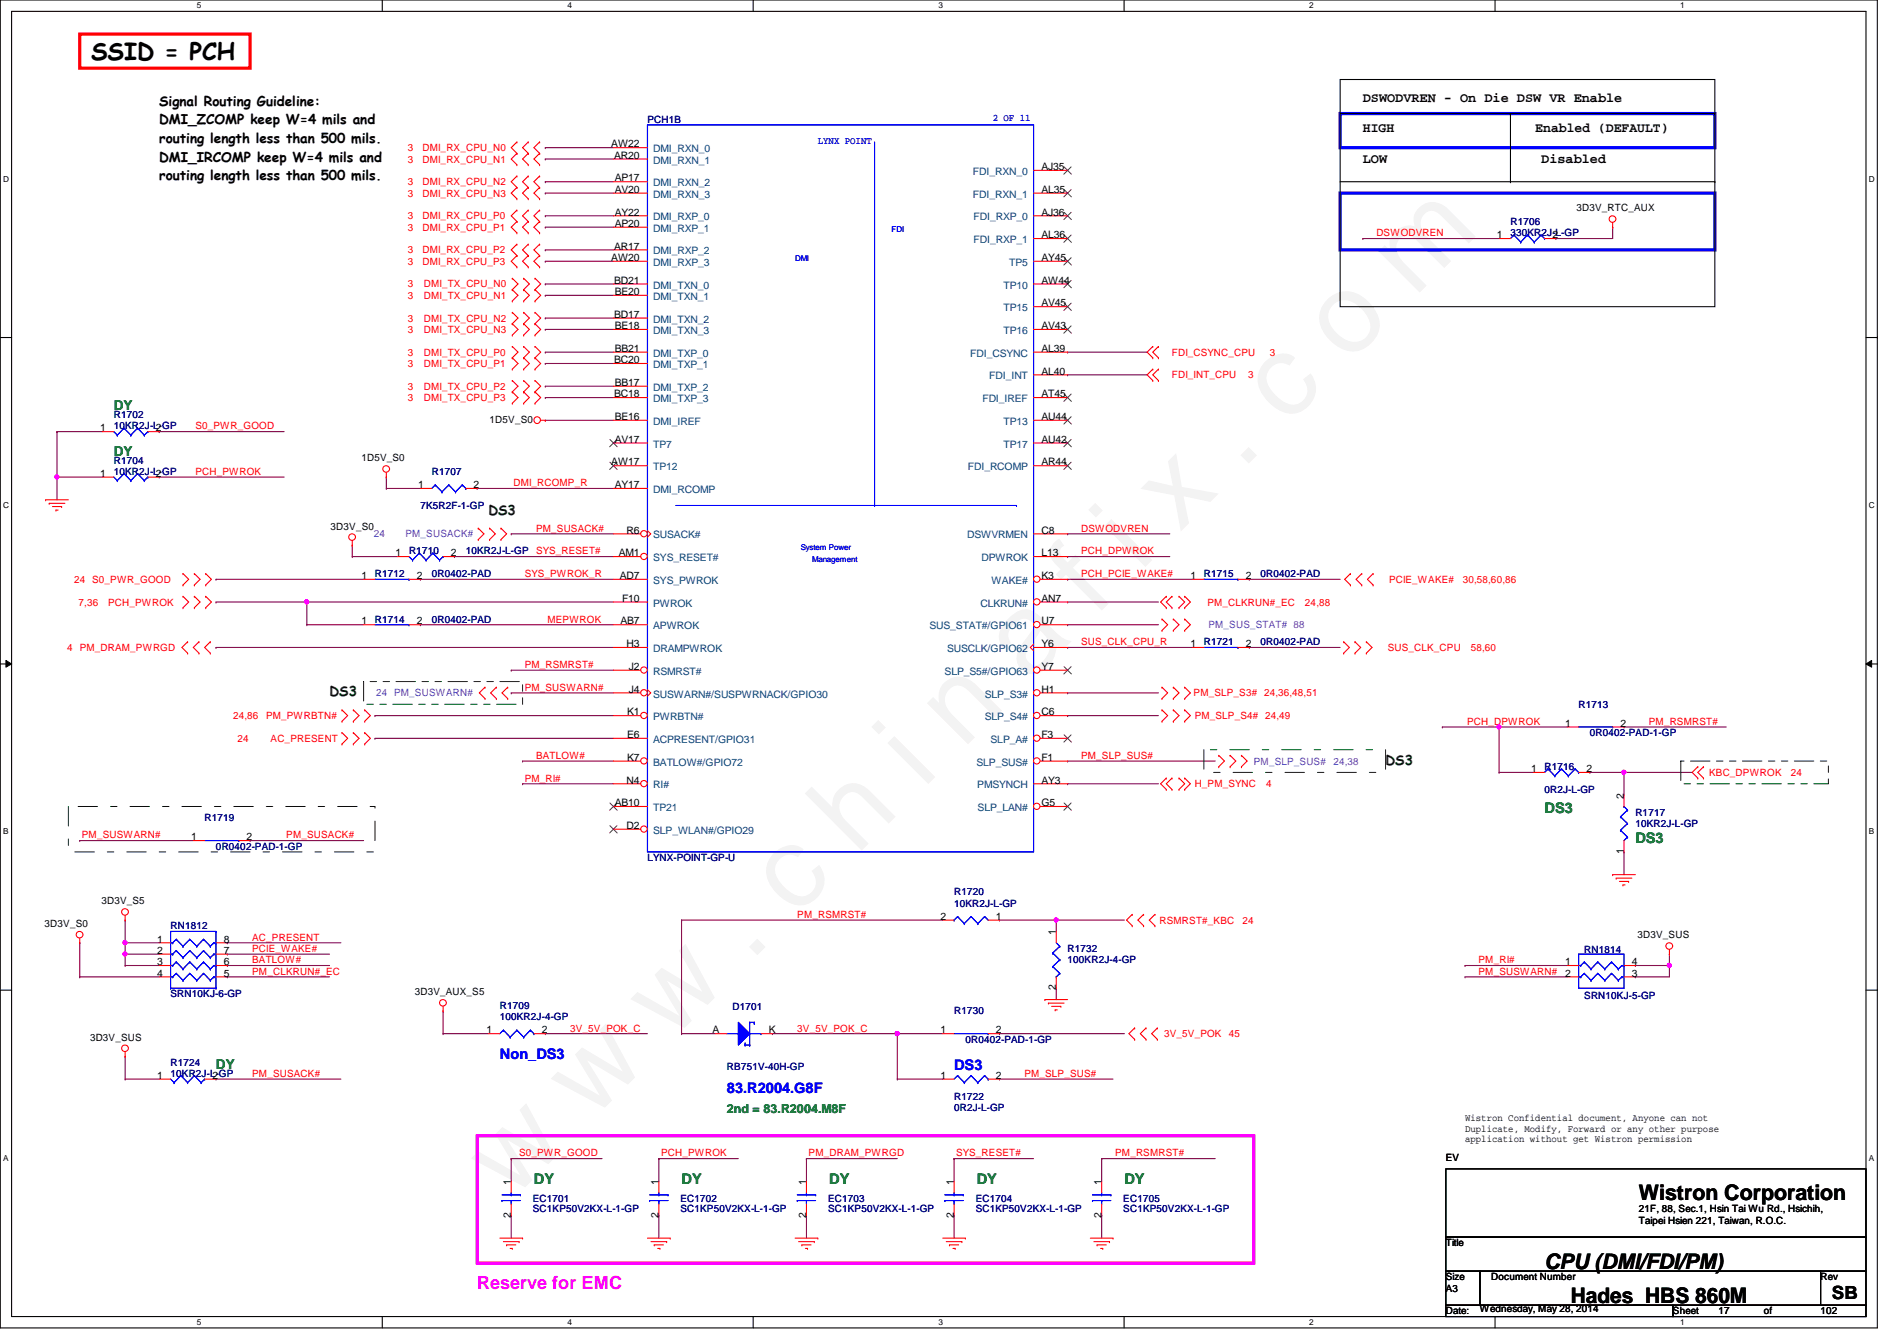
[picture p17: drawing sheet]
<svg xmlns="http://www.w3.org/2000/svg" width="297mm" height="210mm" viewBox="0 0 297 210" stroke-linecap="round" stroke-linejoin="round" font-family="sans-serif">
<defs><g id="words">
<text font-size="17.6" fill="#f0f" x="80.1" y="188" transform="rotate(-45 80.1 188)">w w w . c h i n a f i x . c o m</text>
<text font-size="3.7" x="14.3" y="9.4">SSID = PCH</text>
<g font-size="3.3">
<text x="256.6" y="187.9">Wistron Corporation</text>
<text x="241.8" y="198.6">CPU (DMI/FDI/PM)</text>
<text x="246" y="203.9">Hades_HBS 860M</text>
</g>
<text font-size="2.8" fill="#f0f" x="74.7" y="201.8">Reserve for EMC</text>
<text font-size="2.8" x="286.8" y="203.4">SB</text>
<g font-size="2.3" fill="#008000">
<text x="241.8" y="127.3">DS3</text>
<text x="256.1" y="131.9">DS3</text>
<text x="83.6" y="185.3">DY</text>
<text x="106.7" y="185.3">DY</text>
<text x="129.8" y="185.3">DY</text>
<text x="152.9" y="185.3">DY</text>
<text x="176.1" y="185.3">DY</text>
</g>
<g font-size="2.3" fill="#00f">
<text x="78.3" y="165.7">Non_DS3</text>
<text x="149.4" y="167.5">DS3</text>
<text x="113.8" y="171">83.R2004.G8F</text>
</g>
<g font-size="2.1">
<text x="24.9" y="16.6">Signal Routing Guideline:</text>
<text x="213.4" y="16">DSWODVREN - On Die DSW VR Enable</text>
<text x="24.9" y="19.5">DMI_ZCOMP keep W=4 mils and</text>
<text x="24.9" y="22.4">routing length less than 500 mils.</text>
<text x="213.4" y="20.7">HIGH</text>
<text x="240.4" y="20.7">Enabled (DEFAULT)</text>
<text x="24.9" y="25.3">DMI_IRCOMP keep W=4 mils and</text>
<text x="24.9" y="28.2">routing length less than 500 mils.</text>
<text x="213.4" y="25.4">LOW</text>
<text x="241.3" y="25.4">Disabled</text>
</g>
<g font-size="2.1" fill="#008000">
<text x="17.8" y="64.2">DY</text>
<text x="17.8" y="71.3">DY</text>
<text x="33.8" y="167.3">DY</text>
</g>
<g font-size="2.1" fill="#004000">
<text x="76.5" y="80.6">DS3</text>
<text x="51.6" y="109">DS3</text>
<text x="217" y="119.7">DS3</text>
</g>
<text font-size="1.9" fill="#008000" x="113.8" y="174.3">2nd = 83.R2004.M8F</text>
<g font-size="1.6" fill="#f00">
<text x="63.9" y="23.7">3</text>
<text x="66.2" y="23.7">DMI_RX_CPU_N0</text>
<text x="63.9" y="25.4">3</text>
<text x="63.9" y="29">3</text>
<text x="66.2" y="25.4">DMI_RX_CPU_N1</text>
<text x="66.2" y="29">DMI_RX_CPU_N2</text>
<text x="63.9" y="34.3">3</text>
<text x="63.9" y="30.8">3</text>
<text x="66.2" y="34.3">DMI_RX_CPU_P0</text>
<text x="66.2" y="30.8">DMI_RX_CPU_N3</text>
<text x="63.9" y="41.4">3</text>
<text x="63.9" y="39.7">3</text>
<text x="63.9" y="36.1">3</text>
<text x="66.2" y="41.4">DMI_RX_CPU_P3</text>
<text x="66.2" y="39.7">DMI_RX_CPU_P2</text>
<text x="66.2" y="36.1">DMI_RX_CPU_P1</text>
<text x="215.5" y="37">DSWODVREN</text>
<text x="63.9" y="45">3</text>
<text x="63.9" y="46.8">3</text>
<text x="66.4" y="45">DMI_TX_CPU_N0</text>
<text x="66.4" y="46.8">DMI_TX_CPU_N1</text>
<text x="63.9" y="52.1">3</text>
<text x="63.9" y="50.3">3</text>
<text x="66.4" y="52.1">DMI_TX_CPU_N3</text>
<text x="66.4" y="50.3">DMI_TX_CPU_N2</text>
<text x="63.9" y="55.7">3</text>
<text x="63.9" y="57.4">3</text>
<text x="66.4" y="55.7">DMI_TX_CPU_P0</text>
<text x="66.4" y="57.4">DMI_TX_CPU_P1</text>
<text x="183.5" y="59.2">FDI_INT_CPU</text>
<text x="183.5" y="55.7">FDI_CSYNC_CPU</text>
<text x="195.4" y="59.2">3</text>
<text x="198.8" y="55.7">3</text>
<text x="63.9" y="62.8">3</text>
<text x="63.9" y="61">3</text>
<text x="66.4" y="62.8">DMI_TX_CPU_P3</text>
<text x="66.4" y="61">DMI_TX_CPU_P2</text>
<text x="30.6" y="67.2">S0_PWR_GOOD</text>
<text x="30.6" y="74.3">PCH_PWROK</text>
<text x="80.4" y="76.1">DMI_RCOMP_R</text>
<text x="83.9" y="83.2">PM_SUSACK#</text>
<text x="169.3" y="83.2">DSWODVREN</text>
<text x="83.9" y="86.8">SYS_RESET#</text>
<text x="169.3" y="86.8">PCH_DPWROK</text>
<text x="11.6" y="91.2">24 S0_PWR_GOOD</text>
<text x="12.3" y="94.8">7,36</text>
<text x="16.9" y="94.8">PCH_PWROK</text>
<text x="82.2" y="90.3">SYS_PWROK_R</text>
<text x="169.3" y="90.3">PCH_PCIE_WAKE#</text>
<text x="189.1" y="94.8">PM_CLKRUN#_EC</text>
<text x="204.3" y="94.8">24,88</text>
<text x="217.5" y="91.2">PCIE_WAKE#</text>
<text x="229.1" y="91.2">30,58,60,86</text>
<text x="10.5" y="101.9">4 PM_DRAM_PWRGD</text>
<text x="85.7" y="97.5">MEPWROK</text>
<text x="169.3" y="101">SUS_CLK_CPU_R</text>
<text x="217.3" y="101.9">SUS_CLK_CPU</text>
<text x="230.3" y="101.9">58,60</text>
<text x="82.2" y="104.6">PM_RSMRST#</text>
<text x="36.5" y="112.6">24,86</text>
<text x="41.7" y="112.6">PM_PWRBTN#</text>
<text x="82.2" y="108.1">PM_SUSWARN#</text>
<text x="186.9" y="109">PM_SLP_S3# 24,36,48,51</text>
<text x="187.1" y="112.6">PM_SLP_S4# 24,49</text>
<text x="229.7" y="113.5">PCH_DPWROK</text>
<text x="258.2" y="113.5">PM_RSMRST#</text>
<text x="37.2" y="116.1">24</text>
<text x="42.4" y="116.1">AC_PRESENT</text>
<text x="83.9" y="118.8">BATLOW#</text>
<text x="169.3" y="118.8">PM_SLP_SUS#</text>
<text x="82.2" y="122.3">PM_RI#</text>
<text x="187.1" y="123.2">H_PM_SYNC</text>
<text x="198.3" y="123.2">4</text>
<text x="267.6" y="121.5">KBC_DPWROK</text>
<text x="280.4" y="121.5">24</text>
<text x="12.8" y="131.2">PM_SUSWARN#</text>
<text x="44.8" y="131.2">PM_SUSACK#</text>
<text x="124.8" y="143.7">PM_RSMRST#</text>
<text x="39.5" y="147.2">AC_PRESENT</text>
<text x="39.5" y="149">PCIE_WAKE#</text>
<text x="181.6" y="144.6">RSMRST#_KBC</text>
<text x="194.6" y="144.6">24</text>
<text x="39.5" y="152.6">PM_CLKRUN#_EC</text>
<text x="39.5" y="150.8">BATLOW#</text>
<text x="231.5" y="150.8">PM_RI#</text>
<text x="231.5" y="152.6">PM_SUSWARN#</text>
<text x="89.3" y="161.5">3V_5V_POK_C</text>
<text x="124.8" y="161.5">3V_5V_POK_C</text>
<text x="182.3" y="162.3">3V_5V_POK</text>
<text x="192.4" y="162.3">45</text>
<text x="39.5" y="168.6">PM_SUSACK#</text>
<text x="160.4" y="168.6">PM_SLP_SUS#</text>
<text x="81.3" y="181">S0_PWR_GOOD</text>
<text x="103.5" y="181">PCH_PWROK</text>
<text x="126.6" y="181">PM_DRAM_PWRGD</text>
<text x="149.7" y="181">SYS_RESET#</text>
<text x="174.6" y="181">PM_RSMRST#</text>
</g>
<g font-size="1.6">
<text x="95.7" y="23.1">AW22</text>
<text x="96.2" y="24.8">AR20</text>
<text x="96.3" y="28.4">AP17</text>
<text x="163.1" y="26.6">AJ35</text>
<text x="96.3" y="35.5">AP20</text>
<text x="96.3" y="33.7">AY22</text>
<text x="96.3" y="30.2">AV20</text>
<text x="163.1" y="33.7">AJ36</text>
<text x="163.1" y="30.2">AL35</text>
<text x="246.8" y="33.1">3D3V_RTC_AUX</text>
<text x="95.7" y="40.9">AW20</text>
<text x="96.2" y="39.1">AR17</text>
<text x="163.1" y="40.9">AY45</text>
<text x="163.1" y="37.3">AL36</text>
<text x="234.4" y="37.3">1</text>
<text x="243.1" y="37.3">2</text>
<text x="96.2" y="44.4">BD21</text>
<text x="96.3" y="46.2">BE20</text>
<text x="163.1" y="44.4">AW44</text>
<text x="163.1" y="48">AV45</text>
<text x="96.2" y="49.7">BD17</text>
<text x="96.3" y="51.5">BE18</text>
<text x="163.1" y="51.5">AV43</text>
<text x="96.2" y="56.9">BC20</text>
<text x="96.3" y="55.1">BB21</text>
<text x="163.1" y="55.1">AL39</text>
<text x="163.1" y="58.6">AL40</text>
<text x="96.2" y="62.2">BC18</text>
<text x="96.3" y="65.7">BE16</text>
<text x="96.3" y="60.4">BB17</text>
<text x="163.1" y="65.7">AU44</text>
<text x="163.1" y="62.2">AT45</text>
<text x="15.7" y="67.5">1</text>
<text x="24.4" y="67.5">2</text>
<text x="76.7" y="66.2">1D5V_S0</text>
<text x="96.3" y="69.3">AV17</text>
<text x="163.1" y="69.3">AU42</text>
<text x="15.7" y="74.6">1</text>
<text x="24.4" y="74.6">2</text>
<text x="56.6" y="72.2">1D5V_S0</text>
<text x="65.5" y="76.4">1</text>
<text x="74.2" y="76.4">2</text>
<text x="95.7" y="72.9">AW17</text>
<text x="96.3" y="76.4">AY17</text>
<text x="163.1" y="72.9">AR44</text>
<text x="51.8" y="82.9">3D3V_S0</text>
<text x="98.1" y="83.5">R6</text>
<text x="163.1" y="83.5">C8</text>
<text x="61.9" y="87.1">1</text>
<text x="70.6" y="87.1">2</text>
<text x="96.9" y="87.1">AM1</text>
<text x="163.1" y="87.1">L13</text>
<text x="56.6" y="90.6">1</text>
<text x="65.3" y="90.6">2</text>
<text x="97.1" y="90.6">AD7</text>
<text x="97.4" y="94.2">F10</text>
<text x="163.1" y="94.2">AN7</text>
<text x="163.1" y="90.6">K3</text>
<text x="186.4" y="90.6">1</text>
<text x="195.1" y="90.6">2</text>
<text x="56.6" y="97.7">1</text>
<text x="65.3" y="97.7">2</text>
<text x="97.2" y="97.7">AB7</text>
<text x="98.1" y="101.3">H3</text>
<text x="163.1" y="101.3">Y6</text>
<text x="163.1" y="97.7">U7</text>
<text x="186.4" y="101.3">1</text>
<text x="195.1" y="101.3">2</text>
<text x="98.5" y="104.9">J2</text>
<text x="163.1" y="104.9">Y7</text>
<text x="98.2" y="112">K1</text>
<text x="98.5" y="108.4">J4</text>
<text x="163.1" y="108.4">H1</text>
<text x="163.1" y="112">C6</text>
<text x="245.1" y="113.7">1</text>
<text x="253.7" y="113.7">2</text>
<text x="98.2" y="115.5">E6</text>
<text x="98.2" y="119.1">K7</text>
<text x="163.1" y="119.1">F1</text>
<text x="163.1" y="115.5">F3</text>
<text x="98.1" y="122.6">N4</text>
<text x="163.1" y="122.6">AY3</text>
<text x="239.7" y="120.9">1</text>
<text x="248.4" y="120.9">2</text>
<text x="254.3" y="125" transform="rotate(-90 254.3 125)">2</text>
<text x="29.9" y="131.5">1</text>
<text x="38.6" y="131.5">2</text>
<text x="96.3" y="126.2">AB10</text>
<text x="98.1" y="129.8">D2</text>
<text x="163.1" y="126.2">G5</text>
<text x="254.3" y="133.7" transform="rotate(-90 254.3 133.7)">1</text>
<text x="15.9" y="141.6">3D3V_S5</text>
<text x="147.3" y="144">2</text>
<text x="156" y="144">1</text>
<text x="7" y="145.1">3D3V_S0</text>
<text x="24.6" y="147.5">1</text>
<text x="24.6" y="149.3">2</text>
<text x="35" y="149.3">7</text>
<text x="35" y="147.5">8</text>
<text x="165.4" y="146.3" transform="rotate(-90 165.4 146.3)">1</text>
<text x="256.4" y="146.9">3D3V_SUS</text>
<text x="24.6" y="151.1">3</text>
<text x="24.6" y="152.9">4</text>
<text x="35" y="152.9">5</text>
<text x="35" y="151.1">6</text>
<text x="64.9" y="155.8">3D3V_AUX_S5</text>
<text x="165.4" y="155" transform="rotate(-90 165.4 155)">2</text>
<text x="245.1" y="151.1">1</text>
<text x="245.1" y="152.9">2</text>
<text x="255.5" y="152.9">3</text>
<text x="255.5" y="151.1">4</text>
<text x="76.2" y="161.8">1</text>
<text x="84.8" y="161.8">2</text>
<text x="111.5" y="161.8">A</text>
<text x="120.4" y="161.8">K</text>
<text x="147.3" y="161.8">1</text>
<text x="156" y="161.8">2</text>
<text x="14.1" y="162.9">3D3V_SUS</text>
<text x="24.6" y="168.9">1</text>
<text x="33.3" y="168.9">2</text>
<text x="147.3" y="168.9">1</text>
<text x="156" y="168.9">2</text>
<text x="229.4" y="175.5">Wistron Confidential document, Anyone can not</text>
<text x="229.4" y="177.1">Duplicate, Modify, Forward or any other purpose</text>
<text x="229.4" y="178.8">application without get Wistron permission</text>
<text x="80" y="185.5" transform="rotate(-90 80 185.5)">1</text>
<text x="103.1" y="185.5" transform="rotate(-90 103.1 185.5)">1</text>
<text x="126.2" y="185.5" transform="rotate(-90 126.2 185.5)">1</text>
<text x="149.3" y="185.5" transform="rotate(-90 149.3 185.5)">1</text>
<text x="172.5" y="185.5" transform="rotate(-90 172.5 185.5)">1</text>
<text x="226.4" y="181.7">EV</text>
<text x="80" y="190.6" transform="rotate(-90 80 190.6)">2</text>
<text x="103.1" y="190.6" transform="rotate(-90 103.1 190.6)">2</text>
<text x="126.2" y="190.6" transform="rotate(-90 126.2 190.6)">2</text>
<text x="149.3" y="190.6" transform="rotate(-90 149.3 190.6)">2</text>
<text x="172.5" y="190.6" transform="rotate(-90 172.5 190.6)">2</text>
<text x="256.6" y="189.7">21F, 88, Sec.1, Hsin Tai Wu Rd., Hsichih,</text>
<text x="256.6" y="191.6">Taipei Hsien 221, Taiwan, R.O.C.</text>
<text x="226.4" y="195.1">Title</text>
<text x="226.4" y="200.4">Size</text>
<text x="226.4" y="202.2">A3</text>
<text x="233.5" y="200.4">Document Number</text>
<text x="285.1" y="200.4">Rev</text>
<text x="226.4" y="205.7">Date:</text>
<text x="231.7" y="205.4">Wednesday, May 28, 2014</text>
<text x="262" y="205.7">Sheet</text>
<text x="269.1" y="205.7">17</text>
<text x="276.2" y="205.7">of</text>
<text x="285.1" y="205.7">102</text>
</g>
<g font-size="1.6" fill="#000080">
<text x="101.4" y="19.2">PCH1B</text>
<text x="236.5" y="35.2">R1706</text>
<text x="236.5" y="37">330KR2J-L-GP</text>
<text x="17.8" y="65.4">R1702</text>
<text x="17.8" y="67.2">10KR2J-L-GP</text>
<text x="17.8" y="72.6">R1704</text>
<text x="17.8" y="74.3">10KR2J-L-GP</text>
<text x="67.6" y="74.3">R1707</text>
<text x="65.8" y="79.7">7K5R2F-1-GP</text>
<text x="64" y="86.8">R1710</text>
<text x="72.9" y="86.8">10KR2J-L-GP</text>
<text x="58.7" y="90.3">R1712</text>
<text x="67.6" y="90.3">0R0402-PAD</text>
<text x="188.5" y="90.3">R1715</text>
<text x="197.4" y="90.3">0R0402-PAD</text>
<text x="58.7" y="97.5">R1714</text>
<text x="67.6" y="97.5">0R0402-PAD</text>
<text x="188.5" y="101">R1721</text>
<text x="197.4" y="101">0R0402-PAD</text>
<text x="247.2" y="110.8">R1713</text>
<text x="249" y="115.2">0R0402-PAD-1-GP</text>
<text x="241.8" y="120.6">R1716</text>
<text x="241.8" y="124.1">0R2J-L-GP</text>
<text x="32" y="128.6">R1719</text>
<text x="256.1" y="127.7">R1717</text>
<text x="256.1" y="129.5">10KR2J-L-GP</text>
<text x="33.8" y="133">0R0402-PAD-1-GP</text>
<text x="101.4" y="134.8">LYNX-POINT-GP-U</text>
<text x="149.4" y="140.1">R1720</text>
<text x="149.4" y="141.9">10KR2J-L-GP</text>
<text x="26.7" y="145.5">RN1812</text>
<text x="167.2" y="149">R1732</text>
<text x="248.1" y="149.2">RN1814</text>
<text x="167.2" y="150.8">100KR2J-4-GP</text>
<text x="26.7" y="156.1">SRN10KJ-6-GP</text>
<text x="78.3" y="157.9">R1709</text>
<text x="78.3" y="159.7">100KR2J-4-GP</text>
<text x="114.7" y="158.1">D1701</text>
<text x="149.4" y="158.8">R1730</text>
<text x="248.1" y="156.3">SRN10KJ-5-GP</text>
<text x="26.7" y="166.8">R1724</text>
<text x="113.8" y="167.5">RB751V-40H-GP</text>
<text x="151.2" y="163.2">0R0402-PAD-1-GP</text>
<text x="26.7" y="168.6">10KR2J-L-GP</text>
<text x="149.4" y="172.1">R1722</text>
<text x="149.4" y="173.9">0R2J-L-GP</text>
<text x="83.4" y="188.1">EC1701</text>
<text x="83.4" y="189.7">SC1KP50V2KX-L-1-GP</text>
<text x="106.5" y="188.1">EC1702</text>
<text x="106.5" y="189.7">SC1KP50V2KX-L-1-GP</text>
<text x="129.7" y="188.1">EC1703</text>
<text x="129.7" y="189.7">SC1KP50V2KX-L-1-GP</text>
<text x="152.8" y="188.1">EC1704</text>
<text x="152.8" y="189.7">SC1KP50V2KX-L-1-GP</text>
<text x="175.9" y="188.1">EC1705</text>
<text x="175.9" y="189.7">SC1KP50V2KX-L-1-GP</text>
</g>
<g font-size="1.6" fill="#004080">
<text x="102.3" y="23.8">DMI_RXN_0</text>
<text x="102.3" y="29.2">DMI_RXN_2</text>
<text x="102.3" y="25.6">DMI_RXN_1</text>
<text x="152.4" y="27.4">FDI_RXN_0</text>
<text x="102.3" y="34.5">DMI_RXP_0</text>
<text x="102.3" y="30.9">DMI_RXN_3</text>
<text x="152.4" y="30.9">FDI_RXN_1</text>
<text x="152.4" y="34.5">FDI_RXP_0</text>
<text x="102.3" y="39.8">DMI_RXP_2</text>
<text x="102.3" y="41.6">DMI_RXP_3</text>
<text x="102.3" y="36.3">DMI_RXP_1</text>
<text x="152.4" y="38.1">FDI_RXP_1</text>
<text x="158" y="41.6">TP5</text>
<text x="102.3" y="45.2">DMI_TXN_0</text>
<text x="102.3" y="46.9">DMI_TXN_1</text>
<text x="157.1" y="45.2">TP10</text>
<text x="102.3" y="52.3">DMI_TXN_3</text>
<text x="102.3" y="50.5">DMI_TXN_2</text>
<text x="157.1" y="52.3">TP16</text>
<text x="157.1" y="48.7">TP15</text>
<text x="102.3" y="55.8">DMI_TXP_0</text>
<text x="102.3" y="57.6">DMI_TXP_1</text>
<text x="151.9" y="55.8">FDI_CSYNC</text>
<text x="154.9" y="59.4">FDI_INT</text>
<text x="102.3" y="61.2">DMI_TXP_2</text>
<text x="102.3" y="62.9">DMI_TXP_3</text>
<text x="153.8" y="62.9">FDI_IREF</text>
<text x="102.3" y="70.1">TP7</text>
<text x="102.3" y="66.5">DMI_IREF</text>
<text x="157.1" y="70.1">TP17</text>
<text x="157.1" y="66.5">TP13</text>
<text x="102.3" y="73.6">TP12</text>
<text x="102.3" y="77.2">DMI_RCOMP</text>
<text x="151.6" y="73.6">FDI_RCOMP</text>
<text x="102.3" y="87.8">SYS_RESET#</text>
<text x="102.3" y="84.3">SUSACK#</text>
<text x="151.4" y="84.3">DSWVRMEN</text>
<text x="153.7" y="87.8">DPWROK</text>
<text x="102.3" y="95">PWROK</text>
<text x="102.3" y="91.4">SYS_PWROK</text>
<text x="153.5" y="95">CLKRUN#</text>
<text x="155.3" y="91.4">WAKE#</text>
<text x="102.3" y="98.5">APWROK</text>
<text x="145.5" y="98.5">SUS_STAT#/GPIO61</text>
<text x="102.3" y="102.1">DRAMPWROK</text>
<text x="102.3" y="105.6">RSMRST#</text>
<text x="147.9" y="105.6">SLP_S5#/GPIO63</text>
<text x="148.3" y="102.1">SUSCLK/GPIO62</text>
<text x="102.3" y="109.2">SUSWARN#/SUSPWRNACK/GPIO30</text>
<text x="102.3" y="112.7">PWRBTN#</text>
<text x="154.2" y="109.2">SLP_S3#</text>
<text x="154.2" y="112.7">SLP_S4#</text>
<text x="102.3" y="116.3">ACPRESENT/GPIO31</text>
<text x="102.3" y="119.8">BATLOW#/GPIO72</text>
<text x="152.9" y="119.8">SLP_SUS#</text>
<text x="155.1" y="116.3">SLP_A#</text>
<text x="102.3" y="123.4">RI#</text>
<text x="153" y="123.4">PMSYNCH</text>
<text x="102.3" y="127">TP21</text>
<text x="102.3" y="130.5">SLP_WLAN#/GPIO29</text>
<text x="153.1" y="127">SLP_LAN#</text>
</g>
<g font-size="1.6" fill="#00f">
<text x="128.1" y="22.6">LYNX POINT</text>
<text x="155.4" y="19">2 OF 11</text>
</g>
<g font-size="1.6" fill="#8000ff">
<text x="58.5" y="84.1">24</text>
<text x="63.5" y="84.1">PM_SUSACK#</text>
<text x="189.2" y="98.3">PM_SUS_STAT# 88</text>
<text x="58.9" y="109">24 PM_SUSWARN#</text>
<text x="196.3" y="119.7">PM_SLP_SUS#</text>
<text x="208.8" y="119.7">24,38</text>
</g>
<g font-size="1.3">
<text x="30.8" y="1.3">5</text>
<text x="88.9" y="1.3">4</text>
<text x="146.9" y="1.3">3</text>
<text x="205" y="1.3">2</text>
<text x="263.1" y="1.3">1</text>
<text x=".5" y="28.4">D</text>
<text x="292.6" y="28.4">D</text>
<text x=".5" y="79.5">C</text>
<text x="292.6" y="79.5">C</text>
<text x=".5" y="130.6">B</text>
<text x="292.6" y="130.6">B</text>
<text x=".5" y="181.7">A</text>
<text x="292.6" y="181.7">A</text>
<text x="30.8" y="207.4">5</text>
<text x="88.9" y="207.4">4</text>
<text x="146.9" y="207.4">3</text>
<text x="205" y="207.4">2</text>
<text x="263.1" y="207.4">1</text>
</g>
<g font-size="1.3" fill="#00f">
<text x="124.5" y="40.8">DMI</text>
<text x="139.6" y="36.4">FDI</text>
<text x="125.4" y="86.1">System Power</text>
<text x="127.2" y="87.9">Management</text>
</g>
</g></defs>
<path d="M0 0h294v207.9h-294zM1.8 1.8h290.4v204.3h-290.4z" fill="none" stroke="#000" stroke-width=".17"/>
<g fill="#fff">
<path d="M30.8 .2h.7v1.4h-.7z"/>
<path d="M30.8 206.2h.7v1.4h-.7z"/>
</g>
<path d="M59.9 0v1.8M59.9 206.1v1.8" fill="none" stroke="#000" stroke-width=".17"/>
<g fill="#fff">
<path d="M88.9 .2h.6v1.4h-.6z"/>
<path d="M88.9 206.2h.6v1.4h-.6z"/>
</g>
<path d="M117.9 0v1.8M117.9 206.1v1.8" fill="none" stroke="#000" stroke-width=".17"/>
<g fill="#fff">
<path d="M146.9 .2h.7v1.4h-.7z"/>
<path d="M146.9 206.2h.7v1.4h-.7z"/>
</g>
<path d="M176 0v1.8M176 206.1v1.8" fill="none" stroke="#000" stroke-width=".17"/>
<g fill="#fff">
<path d="M205 .2h.7v1.4h-.7z"/>
<path d="M205 206.2h.7v1.4h-.7z"/>
</g>
<path d="M234.1 0v1.8M234.1 206.1v1.8" fill="none" stroke="#000" stroke-width=".17"/>
<g fill="#fff">
<path d="M263.1 .2h.7v1.4h-.7z"/>
<path d="M263.1 206.2h.7v1.4h-.7z"/>
<path d="M.5 27.3h.9v1.4h-.9z"/>
<path d="M292.6 27.3h.9v1.4h-.9z"/>
<path d="M.5 78.4h.9v1.4h-.9z"/>
<path d="M292.6 78.4h.9v1.4h-.9z"/>
</g>
<path d="M0 52.8h1.8M292.2 52.8h1.8" fill="none" stroke="#000" stroke-width=".17"/>
<g fill="#fff">
<path d="M.5 129.5h.8v1.4h-.8z"/>
<path d="M292.6 129.5h.9v1.4h-.9z"/>
</g>
<path d="M0 103.9h1.8M292.2 103.9h1.8" fill="none" stroke="#000" stroke-width=".17"/>
<path d="M.9 103.4l.9 .5-.9 .5zM292.2 103.9l.9-.5v1z" fill="#000"/>
<path d="M.9 103.4l.9 .5-.9 .5zM292.2 103.9l.9-.5v1z" fill="none" stroke="#000" stroke-width=".16"/>
<g fill="#fff">
<path d="M.5 180.5h.8v1.4h-.8z"/>
<path d="M292.6 180.5h.9v1.4h-.9z"/>
</g>
<path d="M0 155h1.8M292.2 155h1.8" fill="none" stroke="#000" stroke-width=".17"/>
<g fill="none" stroke="#800040" stroke-width=".17">
<path d="M60.5 74.7h.1M60.5 76.5h.1M60.5 74.7v1.8M60.5 76.5h5.3M48 97.8h.1M48 94.2h.1M48 97.8h8.9M48 94.2v3.6M19.6 147.6h.1M19.6 147.6v1.8M35.6 152.9h.1M35.6 151.1h.1"/>
<path d="M35.6 152.9h16M35.6 151.1h16"/>
</g>
<circle cx="19.6" cy="149.3" r=".32" fill="#f0f"/>
<circle cx="19.6" cy="149.3" r=".32" fill="none" stroke="#f0f" stroke-width=".17"/>
<circle cx="19.6" cy="147.5" r=".32" fill="#f0f"/>
<circle cx="19.6" cy="147.5" r=".32" fill="none" stroke="#f0f" stroke-width=".17"/>
<path d="M8.9 74.7h.1M8.9 74.7v3.5M234.7 120.9h5.4M256.1 151.1h.1M256.1 151.1h5.3" fill="none" stroke="#800040" stroke-width=".17"/>
<circle cx="8.9" cy="74.6" r=".32" fill="#f0f"/>
<circle cx="8.9" cy="74.6" r=".32" fill="none" stroke="#f0f" stroke-width=".17"/>
<path d="M234.7 113.8h10.7M254.3 120.9h.1M254.3 120.9v3.6M254.3 120.9h10.7" fill="none" stroke="#800040" stroke-width=".17"/>
<circle cx="254.3" cy="120.9" r=".32" fill="#f0f"/>
<circle cx="254.3" cy="120.9" r=".32" fill="none" stroke="#f0f" stroke-width=".17"/>
<path d="M8.9 67.6h.1M8.9 67.6v7.1M55.2 85.3h.1M55.2 85.3v1.8M254.3 133.3h.1M254.3 133.3v3.6M261.4 149.4h.1M261.4 149.4v1.7" fill="none" stroke="#800040" stroke-width=".17"/>
<circle cx="261.4" cy="151.1" r=".32" fill="#f0f"/>
<circle cx="261.4" cy="151.1" r=".32" fill="none" stroke="#f0f" stroke-width=".17"/>
<path d="M48 94.2h.1M48 94.2h48.1" fill="none" stroke="#800040" stroke-width=".17"/>
<circle cx="48" cy="94.2" r=".32" fill="#f0f"/>
<circle cx="48" cy="94.2" r=".32" fill="none" stroke="#f0f" stroke-width=".17"/>
<g fill="none" stroke="#800040" stroke-width=".17">
<path d="M85.4 23.1h.1M85.4 23.1h10.7M243.6 37.3h.1M252.5 35.6h.1M252.5 35.6v1.7h-8.9M8.9 74.7h.1M8.9 67.6h.1M8.9 67.6h7.1M8.9 74.7h7.1M24.9 67.6h.1M24.9 74.7h.1M24.9 67.6h19.6"/>
<path d="M24.9 74.7h19.6M33.8 94.2h.1M33.8 90.7h.1M33.8 94.2h14.2M33.8 90.7h23.1M55.2 87.1h.1M55.2 87.1h7.1M65.8 97.8h.1M65.8 90.7h.1M65.8 97.8h30.3M65.8 90.7h30.3M33.8 101.3h.1"/>
<path d="M33.8 101.3h62.3M58.7 112h.1M58.7 115.6h.1M58.7 112h37.4M58.7 115.6h37.4M254.3 113.8h.1M254.3 113.8h16M12.5 131.6h.1M12.5 131.6h17.8M39.2 131.6h.1M39.2 131.6h17.7M249 120.9h.1"/>
<path d="M249 120.9h5.3M12.5 147.6h.1M12.5 152.9h.1M12.5 152.9h12.4M12.5 147.6v5.3M19.6 151.1h.1M19.6 149.4h.1M19.6 147.6h.1M19.6 144h.1M19.6 151.1h5.3M19.6 144v3.6M19.6 149.4v1.7"/>
<path d="M19.6 147.6h5.3M19.6 149.4h5.3M35.6 147.6h.1M35.6 149.4h.1M35.6 147.6h17.8M35.6 149.4h16M106.7 144h40.9M229.4 151.1h16M229.4 152.9h16M256.1 152.9h.1M261.4 151.1h.1M261.4 151.1v1.8h-5.3"/>
<path d="M19.6 168.9h.1M19.6 165.4h.1M19.6 165.4v3.5M19.6 168.9h5.3M33.8 168.9h.1M33.8 168.9h19.6"/>
</g>
<g fill="none" stroke="#f00" stroke-width=".17">
<path d="M80.9 24h.1M80.9 22.2h.1M80.9 24l-.9 .9M80.9 22.2l-.9 .9 .9 .9M82.7 24h.1M82.7 22.2h.1M82.7 24l-.9 .9M82.7 22.2l-.9 .9 .9 .9M84.5 24h.1M84.5 22.2h.1M84.5 22.2l-.9 .9 .9 .9M84.5 24l-.9 .9"/>
<path d="M96.1 23.1h5.3M241.8 37.3h1.8M252.5 35.6h.1M252.5 34.8v.8M7.2 78.2h.1M7.2 78.2h3.5M7.7 78.8h.1M7.7 78.8h2.5M8.2 79.3h1.4M8.8 79.8h.1M8.8 79.8h.3M9.6 79.3h.1"/>
<path d="M16 74.7h1.8M16 67.6h1.8M23.2 74.7h1.7M23.2 67.6h1.7M60.5 74.7h.1M60.5 74v.7M65.8 76.5h1.8M28.7 91.6h.1M28.7 89.8h.1M28.7 95.1h.1M28.7 93.3h.1M28.7 89.8l.8 .9-.8 .9"/>
<path d="M28.7 93.3l.8 .9-.8 .9M30.4 89.8h.1M30.4 91.6h.1M30.4 93.3h.1M30.4 95.1h.1M30.4 89.8l.9 .9-.9 .9M30.4 93.3l.9 .9-.9 .9M32.2 91.6h.1M32.2 89.8h.1M32.2 95.1h.1M32.2 93.3h.1M32.2 93.3l.9 .9-.9 .9"/>
<path d="M32.2 89.8l.9 .9-.9 .9M55.2 85.3h.1M55.2 84.6v.7M56.9 90.7h1.8M56.9 97.8h1.8M62.3 87.1h1.7M64 90.7h1.8M64 97.8h1.8M29.4 102.2h.1M29.4 100.5h.1M29.4 100.5l-.9 .8 .9 .9M31.2 100.5h.1"/>
<path d="M31.2 102.2h.1M31.2 100.5l-.9 .8 .9 .9M32.9 102.2h.1M32.9 100.5h.1M32.9 100.5l-.9 .8 .9 .9M53.5 112.9h.1M53.5 111.1h.1M53.5 116.5h.1M53.5 114.7h.1M53.5 111.1l.9 .9-.9 .9M53.5 114.7l.9 .9-.9 .9M55.3 111.1h.1"/>
<path d="M55.3 112.9h.1M55.3 114.7h.1M55.3 116.5h.1M55.3 111.1l.9 .9-.9 .9M55.3 114.7l.9 .9-.9 .9M57.1 112.9h.1M57.1 111.1h.1M57.1 116.5h.1M57.1 114.7h.1M57.1 114.7l.9 .9-.9 .9M57.1 111.1l.9 .9-.9 .9M245.4 113.8h1.8"/>
<path d="M252.5 113.8h1.8M30.3 131.6h1.7M37.4 131.6h1.8M240.1 120.9h1.7M247.2 120.9h1.8M252.5 136.9h.1M252.5 136.9h3.6M253.1 137.5h.1M253.1 137.5h2.4M253.6 138h1.4M254.1 138.5h.1M254.1 138.5h.4"/>
<path d="M254.3 124.5v1.7M254.3 131.6v1.7M255 138h.1M265.8 121.8h.1M265.8 120h.1M265.8 120l-.8 .9 .8 .9M266.7 120h.1M266.7 121.8h.1M266.7 120l-.9 .9 .9 .9M12.5 147.6h.1M12.5 146.9v.7M19.6 144h.1"/>
<path d="M19.6 143.3v.7M24.9 151.1h1.8M24.9 152.9h1.8M24.9 147.6h1.8M24.9 149.4h1.8M33.8 151.1h1.8M33.8 152.9h1.8M33.8 147.6h1.8M33.8 149.4h1.8M245.4 151.1h1.8M245.4 152.9h1.8M254.3 151.1h1.8"/>
<path d="M254.3 152.9h1.8M261.4 149.4h.1M261.4 148.6v.8M19.6 165.4h.1M19.6 164.6v.8M24.9 168.9h1.8M32 168.9h1.8M78.8 194.4h2.5M79.3 194.9h.1M79.3 194.9h1.5M79.9 195.4h.3M80.2 195.4h.1"/>
<path d="M81.3 194.4h.1M101.9 194.4h2.5M102.4 194.9h.1M102.4 194.9h1.5M103 195.4h.3M103.3 195.4h.1M104.4 194.4h.1M125 194.4h2.5M125.6 194.9h.1M125.6 194.9h1.4M126.1 195.4h.3M126.4 195.4h.1"/>
<path d="M127.5 194.4h.1M148.2 194.4h2.4M148.7 194.9h.1M148.7 194.9h1.4M149.2 195.4h.4M149.6 195.4h.1M150.6 194.4h.1M171.3 194.4h2.4M171.8 194.9h.1M171.8 194.9h1.4M172.3 195.4h.4M172.7 195.4h.1"/>
<path d="M173.7 194.4h.1"/>
<circle cx="252.5" cy="34.3" r=".52"/>
<circle cx="60.5" cy="73.4" r=".52"/>
<circle cx="55.1" cy="84.1" r=".52"/>
<circle cx="12.5" cy="146.3" r=".52"/>
<circle cx="19.6" cy="142.7" r=".52"/>
<circle cx="261.4" cy="148.1" r=".52"/>
<circle cx="19.6" cy="164.1" r=".52"/>
</g>
<g fill="none" stroke="#000" stroke-width=".17">
<path d="M209.8 12.4h58.7v35.6h-58.7zM209.8 17.8h58.7M236.5 17.8v10.6M268.5 17.8h.1M209.8 28.4h58.7M268.5 28.4h.1M226.4 183h65.8v10.6h-65.8zM226.4 193.6h65.8v5.4h-65.8zM226.4 199h5.3v5.3h-5.3zM231.7 199h53.4v5.3h-53.4zM285.1 199h7.1v5.3h-7.1zM226.4 204.3h35.6v1.8h-35.6z"/>
<path d="M262 204.3h30.2v1.8h-30.2z"/>
</g>
<path d="M188.5 117.3h28.5v3.6h-28.5zM10.7 126.2h48v7.1h-48z" fill="none" stroke="#004000" stroke-width=".16" stroke-dasharray="3 2 1 2"/>
<path d="M56.9 106.7h24.9v3.5h-24.9zM263.2 119.1h23.1v3.6h-23.1z" fill="none" stroke="#004000" stroke-width=".16" stroke-dasharray="3 1 1 1 1 1"/>
<path d="M12.5 5.3h26.7v5.4h-26.7z" fill="none" stroke="#f00" stroke-width=".51"/>
<path d="M74.7 177.8h121.6v19.9h-121.6z" fill="none" stroke="#f0f" stroke-width=".51"/>
<path d="M209.8 17.8h58.7v5.3h-58.7zM209.8 30.2h58.7v8.9h-58.7z" fill="none" stroke="#00f" stroke-width=".51"/>
<g fill="none" stroke="#00f" stroke-width=".17">
<path d="M101.4 19.6h60.4v113.7h-60.4zM237.1 36.8l1 1.1M238.1 37.9h.1M239.2 36.8h.1M239.2 36.8l-1.1 1.1M239.2 36.8l1 1.1M240.2 37.9h.1M241.3 36.8h.1M241.3 36.8l-1.1 1.1M241.3 36.8l.5 .5M241.8 37.3h.1M17.8 74.7l.6 .5"/>
<path d="M17.8 67.6l.6 .5M18.4 75.2h.1M18.4 68.1h.1M19.4 74.1h.1M19.4 67h.1M19.4 74.1l-1 1.1M19.4 74.1l1.1 1.1M19.4 67l-1 1.1M19.4 67l1.1 1.1M20.5 75.2h.1M20.5 68.1h.1M21.5 74.1h.1"/>
<path d="M21.5 67h.1M21.5 74.1l-1 1.1M21.5 74.1l1.1 1.1M21.5 67l-1 1.1M21.5 67l1.1 1.1M22.6 75.2h.1M22.6 68.1h.1M23.2 74.7h.1M23.2 67.6h.1M23.2 74.7l-.6 .5M23.2 67.6l-.6 .5M58.7 90.7h5.3"/>
<path d="M58.7 97.8h5.3M64 90.7h.1M64 97.8h.1M64 87.1l.6 .6M64.6 87.7h.1M65.7 86.6h.1M65.7 86.6l-1.1 1.1M65.7 86.6l1 1.1M66.7 87.7h.1M67.8 86.6l-1.1 1.1M247.2 113.8h5.3M252.5 113.8h.1"/>
<path d="M32 131.6h5.4M37.4 131.6h.1M242.4 120.4h.1M242.4 120.4l-.6 .5M242.4 120.4l1.1 1.1M243.5 121.5h.1M244.5 120.4h.1M244.5 120.4l-1 1.1M244.5 120.4l1.1 1.1M245.6 121.5h.1M246.6 120.4h.1M246.6 120.4l-1 1.1"/>
<path d="M246.6 120.4l.6 .5M247.2 120.9h.1M253.7 130h.1M253.7 127.8h.1M253.7 130l1.1 1M253.7 127.8l1.1 1.1M254.3 126.2h.1M254.3 126.2l.5 .6M254.8 131h.1M254.8 128.9h.1M254.8 126.8h.1M254.8 131l-.5 .6"/>
<path d="M254.8 128.9l-1.1 1.1M254.8 126.8l-1.1 1M26.7 149.4h.1M26.7 152.9h.1M26.7 145.8h.1M26.7 154.7h.1M26.7 151.1h.3M26.7 152.9h.3M26.7 147.6h.3M26.7 149.4h.3M26.7 154.7h7.1M26.7 145.8h7.1"/>
<path d="M26.7 145.8v8.9M27 147.6h.1M27 149.4h.1M27 151.1h.1M27 152.9h.1M27.6 147h.1M27.6 148.8h.1M27.6 150.6h.1M27.6 152.4h.1M27.6 147l-.6 .6M27.6 147l1.1 1.1M27.6 148.8l1.1 1.1"/>
<path d="M27.6 148.8l-.6 .6M27.6 150.6l-.6 .5M27.6 150.6l1.1 1.1M27.6 152.4l1.1 1.1M27.6 152.4l-.6 .5M28.7 148.1h.1M28.7 149.9h.1M28.7 151.7h.1M28.7 153.5h.1M29.7 147h.1M29.7 148.8h.1M29.7 150.6h.1"/>
<path d="M29.7 152.4h.1M29.7 147l-1 1.1M29.7 147l1.1 1.1M29.7 148.8l1.1 1.1M29.7 148.8l-1 1.1M29.7 150.6l-1 1.1M29.7 150.6l1.1 1.1M29.7 152.4l1.1 1.1M29.7 152.4l-1 1.1M30.8 148.1h.1M30.8 149.9h.1M30.8 151.7h.1"/>
<path d="M30.8 153.5h.1M31.9 147h.1M31.9 148.8h.1M31.9 150.6h.1M31.9 152.4h.1M31.9 147l-1.1 1.1M31.9 147l1 1.1M31.9 148.8l1 1.1M31.9 148.8l-1.1 1.1M31.9 150.6l-1.1 1.1M31.9 150.6l1 1.1M31.9 152.4l1 1.1"/>
<path d="M31.9 152.4l-1.1 1.1M32.9 148.1h.1M32.9 149.9h.1M32.9 151.7h.1M32.9 153.5h.1M33.5 147.6h.1M33.5 149.4h.1M33.5 151.1h.1M33.5 152.9h.1M33.5 151.1h.3M33.5 152.9h.3M33.5 147.6h.3"/>
<path d="M33.5 147.6l-.6 .5M33.5 149.4h.3M33.5 149.4l-.6 .5M33.5 151.1l-.6 .6M33.5 152.9l-.6 .6M33.8 147.6h.1M33.8 151.1h.1M33.8 154.7h.1M33.8 145.8h.1M33.8 145.8v8.9M247.2 149.4h7.1v5.3h-7.1zM247.2 152.9h.1"/>
<path d="M247.2 151.1h.3M247.2 152.9h.3M247.5 151.1h.1M247.5 152.9h.1M248.1 150.6h.1M248.1 152.4h.1M248.1 150.6l-.6 .5M248.1 150.6l1 1.1M248.1 152.4l1 1.1M248.1 152.4l-.6 .5M249.1 151.7h.1M249.1 153.5h.1"/>
<path d="M250.2 150.6h.1M250.2 152.4h.1M250.2 150.6l-1.1 1.1M250.2 150.6l1.1 1.1M250.2 152.4l1.1 1.1M250.2 152.4l-1.1 1.1M251.3 151.7h.1M251.3 153.5h.1M252.3 150.6h.1M252.3 152.4h.1M252.3 150.6l-1 1.1M252.3 150.6l1.1 1.1"/>
<path d="M252.3 152.4l1.1 1.1M252.3 152.4l-1 1.1M253.4 151.7h.1M253.4 153.5h.1M254 151.1h.1M254 152.9h.1M254 151.1h.3M254 151.1l-.6 .6M254 152.9h.3M254 152.9l-.6 .6M254.3 151.1h.1M26.7 168.9l.6 .6"/>
<path d="M27.3 169.5h.1M28.3 168.4h.1M28.3 168.4l-1 1.1M28.3 168.4l1.1 1.1M29.4 169.5h.1M30.4 168.4h.1M30.4 168.4l-1 1.1M30.4 168.4l1.1 1.1M31.5 169.5h.1M32 168.9h.1M32 168.9l-.5 .6"/>
</g>
<path d="M136.9 22.2v56.9M105.8 79.1h53.4" fill="none" stroke="#00f" stroke-width=".16"/>
<circle cx="19.6" cy="149.3" r=".32" fill="#f0f"/>
<circle cx="19.6" cy="149.3" r=".32" fill="none" stroke="#f0f" stroke-width=".17"/>
<circle cx="19.6" cy="147.5" r=".32" fill="#f0f"/>
<circle cx="19.6" cy="147.5" r=".32" fill="none" stroke="#f0f" stroke-width=".17"/>
<circle cx="8.9" cy="74.6" r=".32" fill="#f0f"/>
<circle cx="8.9" cy="74.6" r=".32" fill="none" stroke="#f0f" stroke-width=".17"/>
<circle cx="254.3" cy="120.9" r=".32" fill="#f0f"/>
<circle cx="254.3" cy="120.9" r=".32" fill="none" stroke="#f0f" stroke-width=".17"/>
<circle cx="261.4" cy="151.1" r=".32" fill="#f0f"/>
<circle cx="261.4" cy="151.1" r=".32" fill="none" stroke="#f0f" stroke-width=".17"/>
<circle cx="48" cy="94.2" r=".32" fill="#f0f"/>
<circle cx="48" cy="94.2" r=".32" fill="none" stroke="#f0f" stroke-width=".17"/>
<use href="#words"/>
</svg>
